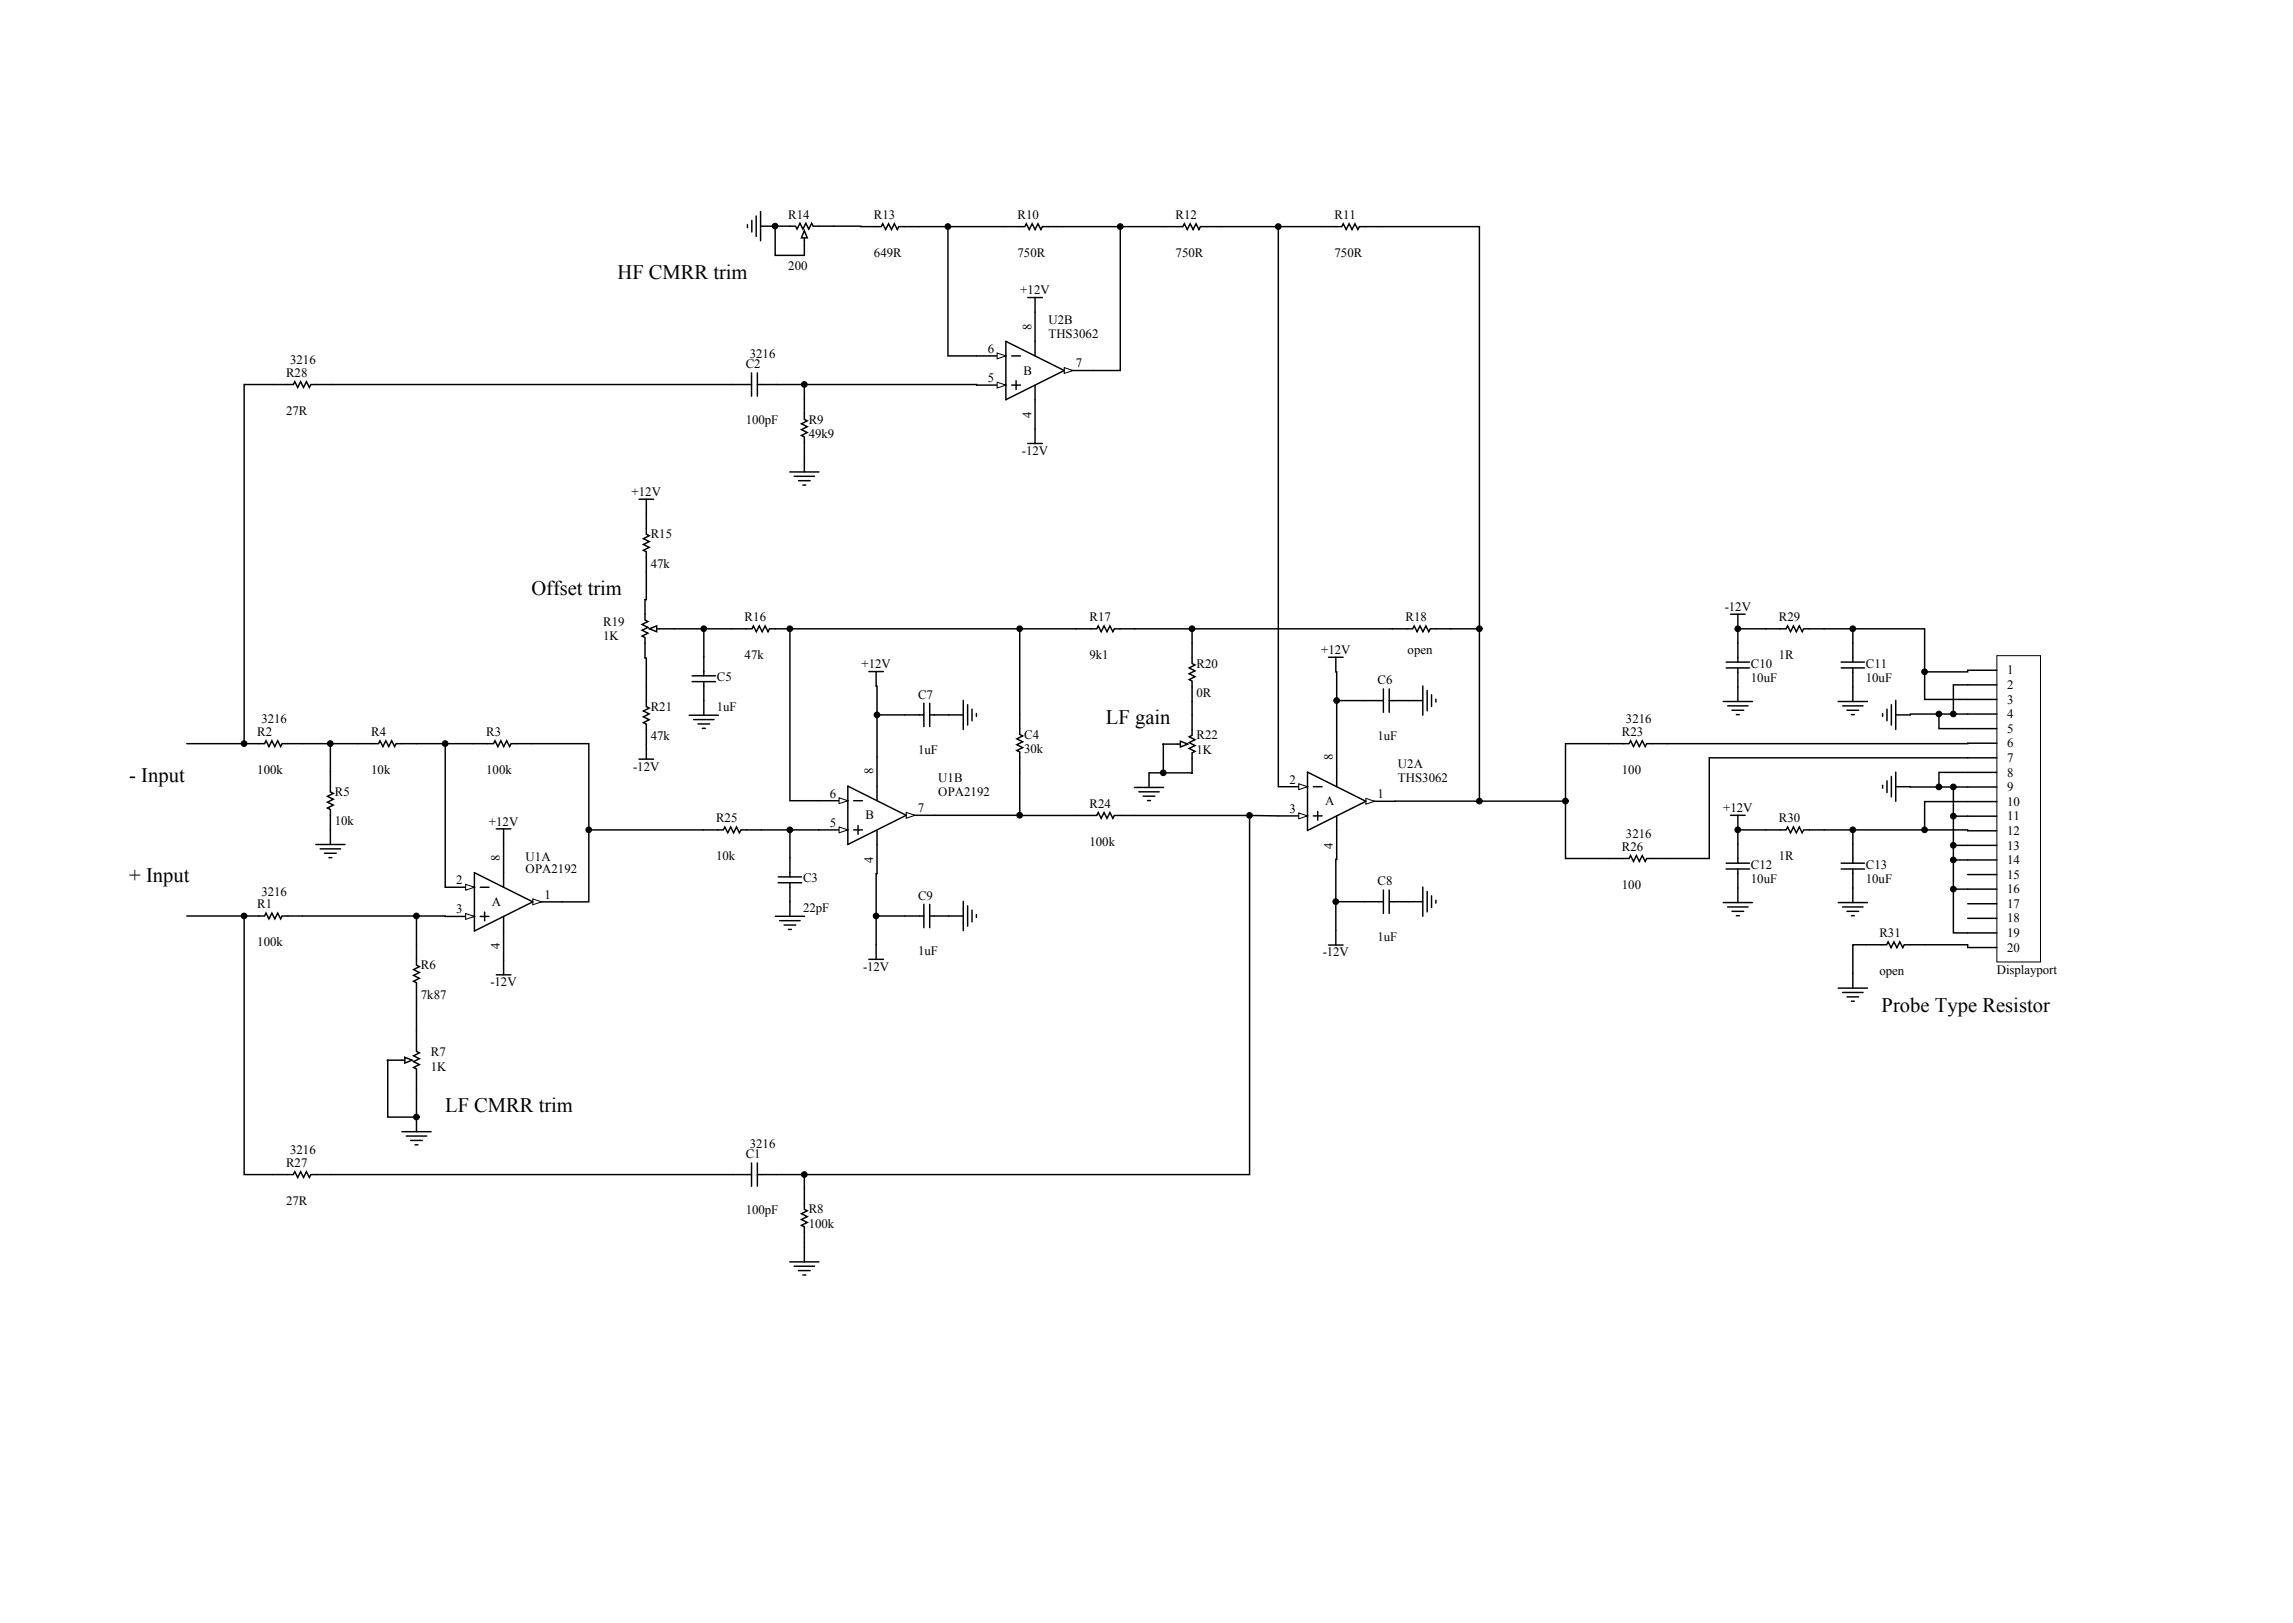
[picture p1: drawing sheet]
<svg xmlns="http://www.w3.org/2000/svg" width="840mm" height="594mm" viewBox="0 0 840 594" stroke-linecap="round" stroke-linejoin="round" font-family="sans-serif">
<defs><g id="words">
<g font-size="7.5">
<text x="226.1" y="102.1">HF CMRR trim</text>
<text x="194.6" y="217.8">Offset trim</text>
<text x="405" y="265.1">LF gain</text>
<text x="47.3" y="286.1">- Input</text>
<text x="47.3" y="322.9">+ Input</text>
<text x="689" y="370.3">Probe Type Resistor</text>
<text x="163" y="407.1">LF CMRR trim</text>
</g>
<g font-size="4.7">
<text x="288.6" y="80">R14</text>
<text x="320" y="80.2">R13</text>
<text x="372.6" y="80.2">R10</text>
<text x="430.5" y="80.2">R12</text>
<text x="488.6" y="80.2">R11</text>
<text x="320" y="94.1">649R</text>
<text x="372.6" y="94.1">750R</text>
<text x="430.5" y="94.1">750R</text>
<text x="488.6" y="94.1">750R</text>
<text x="288.6" y="98.7">200</text>
<text x="373.6" y="107.8">+12V</text>
<text x="383.9" y="118.6">U2B</text>
<text x="383.9" y="123.8">THS3062</text>
<text x="274.5" y="131.2">3216</text>
<text x="361.7" y="129.1">6</text>
<text x="104.7" y="138">R28</text>
<text x="106.2" y="133.3">3216</text>
<text x="273" y="134.8">C2</text>
<text x="374.7" y="137.1">B</text>
<text x="394" y="134.5">7</text>
<text x="361.7" y="139.8">5</text>
<text x="104.7" y="151.9">27R</text>
<text x="273" y="155.1">100pF</text>
<text x="296.1" y="155">R9</text>
<text x="296.1" y="160.4">49k9</text>
<text x="374.2" y="166.5">-12V</text>
<text x="231.3" y="181.6">+12V</text>
<text x="238.3" y="197.1">R15</text>
<text x="238.3" y="207.8">47k</text>
<text x="272.7" y="227.4">R16</text>
<text x="398.9" y="227.4">R17</text>
<text x="514.6" y="227.4">R18</text>
<text x="631.5" y="223.7">-12V</text>
<text x="651.3" y="227.4">R29</text>
<text x="220.9" y="229">R19</text>
<text x="220.9" y="234.3">1K</text>
<text x="483.7" y="239.4">+12V</text>
<text x="515.4" y="239.5">open</text>
<text x="272.7" y="241.3">47k</text>
<text x="315.4" y="244.7">+12V</text>
<text x="398.9" y="241.3">9k1</text>
<text x="438.1" y="244.4">R20</text>
<text x="641.1" y="244.4">C10</text>
<text x="651.3" y="241.3">1R</text>
<text x="683.2" y="244.4">C11</text>
<text x="262.5" y="249.4">C5</text>
<text x="504.4" y="250.5">C6</text>
<text x="641.1" y="249.7">10uF</text>
<text x="683.2" y="249.7">10uF</text>
<text x="734.9" y="246.9">1</text>
<text x="336.1" y="255.7">C7</text>
<text x="438.1" y="255.1">0R</text>
<text x="734.9" y="252.2">2</text>
<text x="734.9" y="257.5">3</text>
<text x="238.3" y="260.2">R21</text>
<text x="262.5" y="260.1">1uF</text>
<text x="734.9" y="262.9">4</text>
<text x="94.2" y="269.5">R2</text>
<text x="95.7" y="264.8">3216</text>
<text x="135.9" y="269.5">R4</text>
<text x="178" y="269.5">R3</text>
<text x="593.9" y="269.5">R23</text>
<text x="595.4" y="264.8">3216</text>
<text x="734.9" y="268.2">5</text>
<text x="238.3" y="270.8">47k</text>
<text x="375" y="275.7">30k</text>
<text x="375" y="270.4">C4</text>
<text x="438.1" y="270.7">R22</text>
<text x="504.4" y="270.8">1uF</text>
<text x="734.9" y="273.6">6</text>
<text x="336.1" y="276">1uF</text>
<text x="438.1" y="276">1K</text>
<text x="511.9" y="280.9">U2A</text>
<text x="734.9" y="278.9">7</text>
<text x="94.2" y="283.3">100k</text>
<text x="135.9" y="283.3">10k</text>
<text x="178" y="283.3">100k</text>
<text x="231.8" y="282.1">-12V</text>
<text x="343.6" y="286.1">U1B</text>
<text x="472.1" y="286.8">2</text>
<text x="511.9" y="286.3">THS3062</text>
<text x="593.9" y="283.3">100</text>
<text x="734.9" y="284.2">8</text>
<text x="122.6" y="291.4">R5</text>
<text x="303.8" y="291.9">6</text>
<text x="343.6" y="291.4">OPA2192</text>
<text x="504.4" y="292.2">1</text>
<text x="734.9" y="289.6">9</text>
<text x="316.9" y="300">B</text>
<text x="336.1" y="297.3">7</text>
<text x="398.9" y="295.7">R24</text>
<text x="472.1" y="297.5">3</text>
<text x="485.2" y="294.8">A</text>
<text x="630.9" y="297.3">+12V</text>
<text x="734.9" y="294.9">10</text>
<text x="122.6" y="302.1">10k</text>
<text x="179" y="302.2">+12V</text>
<text x="262.2" y="301">R25</text>
<text x="303.8" y="302.6">5</text>
<text x="651.3" y="301">R30</text>
<text x="734.9" y="300.3">11</text>
<text x="734.9" y="305.6">12</text>
<text x="398.9" y="309.6">100k</text>
<text x="593.9" y="311.5">R26</text>
<text x="595.4" y="306.8">3216</text>
<text x="734.9" y="311">13</text>
<text x="192.5" y="315.2">U1A</text>
<text x="262.2" y="314.9">10k</text>
<text x="651.3" y="314.9">1R</text>
<text x="734.9" y="316.3">14</text>
<text x="167.1" y="323.6">2</text>
<text x="192.5" y="319.4">OPA2192</text>
<text x="294" y="323">C3</text>
<text x="641.1" y="323.3">10uF</text>
<text x="641.1" y="318">C12</text>
<text x="683.2" y="323.3">10uF</text>
<text x="683.2" y="318">C13</text>
<text x="734.9" y="321.6">15</text>
<text x="95.7" y="327.8">3216</text>
<text x="199.4" y="329">1</text>
<text x="336.1" y="329.3">C9</text>
<text x="504.4" y="324.1">C8</text>
<text x="593.9" y="325.4">100</text>
<text x="734.9" y="327">16</text>
<text x="94.2" y="332.5">R1</text>
<text x="167.1" y="334.3">3</text>
<text x="180.1" y="331.6">A</text>
<text x="294" y="333.7">22pF</text>
<text x="734.9" y="332.3">17</text>
<text x="734.9" y="337.7">18</text>
<text x="94.2" y="346.4">100k</text>
<text x="504.4" y="344.4">1uF</text>
<text x="688.2" y="343.1">R31</text>
<text x="734.9" y="343">19</text>
<text x="336.1" y="349.6">1uF</text>
<text x="484.3" y="350.1">-12V</text>
<text x="734.9" y="348.3">20</text>
<text x="154.1" y="354.8">R6</text>
<text x="316" y="355.3">-12V</text>
<text x="688.2" y="356.9">open</text>
<text x="731.2" y="356.4">Displayport</text>
<text x="154.1" y="365.5">7k87</text>
<text x="179.6" y="361">-12V</text>
<text x="157.8" y="386.7">R7</text>
<text x="157.8" y="392">1K</text>
<text x="106.2" y="422.5">3216</text>
<text x="273" y="424">C1</text>
<text x="274.5" y="420.4">3216</text>
<text x="104.7" y="427.2">R27</text>
<text x="104.7" y="441.1">27R</text>
<text x="273" y="444.3">100pF</text>
<text x="296.1" y="449.5">100k</text>
<text x="296.1" y="444.2">R8</text>
</g>
<g font-size="4.6">
<text x="377.6" y="120.7" transform="rotate(-90 377.6 120.7)">8</text>
<text x="377.6" y="153" transform="rotate(-90 377.6 153)">4</text>
<text x="488.1" y="278.4" transform="rotate(-90 488.1 278.4)">8</text>
<text x="319.8" y="283.5" transform="rotate(-90 319.8 283.5)">8</text>
<text x="488.1" y="310.7" transform="rotate(-90 488.1 310.7)">4</text>
<text x="183" y="315.2" transform="rotate(-90 183 315.2)">8</text>
<text x="319.8" y="315.8" transform="rotate(-90 319.8 315.8)">4</text>
<text x="183" y="347.5" transform="rotate(-90 183 347.5)">4</text>
</g>
</g></defs>
<path d="M163 324.8h10.7" fill="none" stroke="#000" stroke-width=".53"/>
<path d="M170.5 323.7l3.2 1.1-3.2 1z" fill="#fff" stroke="#000" stroke-width=".37"/>
<path d="M163 335.5h10.7" fill="none" stroke="#000" stroke-width=".53"/>
<path d="M170.5 334.4l3.2 1.1-3.2 1z" fill="#fff" stroke="#000" stroke-width=".37"/>
<path d="M195.1 330.1h10.7" fill="none" stroke="#000" stroke-width=".53"/>
<path d="M195.1 329l3.2 1.1-3.2 1.1z" fill="#fff" stroke="#000" stroke-width=".37"/>
<path d="M173.7 319.4l21.4 10.7-21.4 10.7zM184.4 308.7v16.1M299.8 303.8h10.6M175.8 324.8h3.3M175.8 335.5h3.3M177.5 333.8v3.3M184.4 335.5v16" fill="none" stroke="#000" stroke-width=".53"/>
<path d="M307.2 302.7l3.2 1.1-3.2 1z" fill="#fff" stroke="#000" stroke-width=".37"/>
<path d="M299.8 293.1h10.6" fill="none" stroke="#000" stroke-width=".53"/>
<path d="M307.2 292l3.2 1.1-3.2 1.1z" fill="#fff" stroke="#000" stroke-width=".37"/>
<path d="M331.8 298.4h10.7" fill="none" stroke="#000" stroke-width=".53"/>
<path d="M331.8 297.4l3.2 1-3.2 1.1z" fill="#fff" stroke="#000" stroke-width=".37"/>
<path d="M321.1 277.1v16M310.4 287.8l21.4 10.6-21.4 10.7zM312.6 293.1h3.2M468.1 288h10.7M312.6 303.8h3.2M314.2 302.2v3.2M321.1 303.8v16" fill="none" stroke="#000" stroke-width=".53"/>
<path d="M475.6 286.9l3.2 1.1-3.2 1z" fill="#fff" stroke="#000" stroke-width=".37"/>
<path d="M468.1 298.6h10.7" fill="none" stroke="#000" stroke-width=".53"/>
<path d="M475.6 297.6l3.2 1-3.2 1.1z" fill="#fff" stroke="#000" stroke-width=".37"/>
<path d="M500.1 293.3h10.7" fill="none" stroke="#000" stroke-width=".53"/>
<path d="M500.1 292.2l3.2 1.1-3.2 1.1z" fill="#fff" stroke="#000" stroke-width=".37"/>
<path d="M357.6 141h10.7M489.4 271.9v16.1M478.8 282.6l21.3 10.7-21.3 10.7zM480.9 288h3.2M480.9 298.6h3.2M482.5 297v3.3M489.4 298.6v16.1" fill="none" stroke="#000" stroke-width=".53"/>
<path d="M365.1 139.9l3.2 1.1-3.2 1z" fill="#fff" stroke="#000" stroke-width=".37"/>
<path d="M357.6 130.3h10.7" fill="none" stroke="#000" stroke-width=".53"/>
<path d="M365.1 129.2l3.2 1.1-3.2 1.1z" fill="#fff" stroke="#000" stroke-width=".37"/>
<path d="M389.7 135.6h10.7" fill="none" stroke="#000" stroke-width=".53"/>
<path d="M389.7 134.6l3.2 1-3.2 1.1z" fill="#fff" stroke="#000" stroke-width=".37"/>
<g fill="none" stroke="#000" stroke-width=".53">
<path d="M376.3 108.9h5.4M379 108.9v21.4M368.3 124.9l21.4 10.7-21.4 10.7zM370.5 130.3h3.2M372.1 139.4v3.2M370.5 141h3.2M379 141v21.3M376.3 162.3h5.4M318.1 245.8h5.4M320.8 245.8v5.4h.3v10.5h17.2M338.3 257.4v8.6M340.4 257.4v8.6"/>
<path d="M352.7 256.3v10.7M354.3 257.9v7.5M355.9 259.5v4.3M486.5 240.6h5.3M489.1 240.6v5.3h.3v10.5h17.1M489.4 256.4v15.4M506.5 252.2v8.5M508.7 256.4h12.3M508.7 252.2v8.5M521 251.1v10.7M522.6 252.7v7.5M524.2 254.3v4.3"/>
<path d="M525.8 255.9v1.1M321.1 261.7v15.4M340.4 261.7h12.3M357.5 261.2v1M181.7 303.4h5.4M184.4 303.4v5.3M321.1 319.8h-.3v31.4M489.4 314.5h-.3v31.4M320.8 335.3h17.5M338.3 331v8.6M340.4 331v8.6M340.4 335.3h12.3"/>
<path d="M352.7 329.9v10.7M354.3 331.6v7.4M355.9 333.2v4.2M357.5 334.8v1M489.1 330.1h17.4M506.5 325.8v8.5M508.7 325.8v8.5M508.7 330.1h12.3M521 324.7v10.7M522.6 326.3v7.5M524.2 327.9v4.3M525.8 329.5v1.1"/>
<path d="M181.7 356.8h5.4M184.4 351.5v5.3M318.1 351.2h5.4M486.5 345.9h5.3M152.5 377.4v5.3M147.2 388.1h2.6M152.5 393.4v5.3"/>
</g>
<path d="M148.2 387l2.7 1.1-2.7 1z" fill="#fff" stroke="#000" stroke-width=".53"/>
<g fill="none" stroke="#000" stroke-width=".53">
<path d="M275.2 136.5v8.5M277.3 136.5v8.5M268.2 140.8h7M277.3 140.8h7M236.2 219.5v5.3M236.2 235.5v5.4M238.8 230.2h2.7M89.4 272.2h7.5l.5-1.1 1.1 2.2 1-2.2 1.1 2.2 1.1-2.2 1.1 2.2 .5-1.1h17.7M163 272.2h-18l-.5 1.1-1.1-2.2-1.1 2.2-1-2.2-1.1 2.2-1.1-2.2-.5 1.1h-17.6v17.7l1 .5-2.1 1.1 2.1 1.1-2.1 1 2.1 1.1-2.1 1.1 1.1 .5v12.8M373.4 261.4v-31.2h-84.2v62.9h10.6M373.4 282.7v15.7h-30.9M115.6 309.1h10.7"/>
<path d="M117.2 310.7h7.5M118.8 312.3h4.3M120.4 313.9h1.1M215.6 303.8v-31.6h-28.5l-.5 1.1-1.1-2.2-1 2.2-1.1-2.2-1.1 2.2-1.1-2.2-.5 1.1h-17.7v52.6M289.2 303.8v17.2M299.8 303.8h-28.5l-.6 1-1-2.1-1.1 2.1-1.1-2.1-1 2.1-1.1-2.1-.5 1.1h-49.3v26.3h-9.8M89.4 335.3h7.5l.5-1.1 1.1 2.2 1-2.2 1.1 2.2 1.1-2.2 1.1 2.2 .5-1.1h49.2M163 335.5l-10.5-.2v18l1.1 .5-2.2 1.1 2.2 1.1-2.2 1 2.2 1.1-2.2 1.1 1.1 .5v17.7M283.9 335.4h10.7M285 321h8.5M285 323.1h8.5M285.5 337h7.5"/>
<path d="M287.1 338.6h4.3M289.2 323.1v12.3M288.7 340.2h1.1M147.2 388.1h-5.4l.2 20.8h10.5v-10.2M152.5 382.7v2.2l1.1 .5-2.2 1.1 2.2 1-2.2 1.1 2.2 1.1-2.2 1 1.1 .6v2.1M147.2 414.2h10.6M148.8 415.8h7.4M150.4 417.4h4.2M152 419h1M152.5 408.9v5.3"/>
</g>
<path d="M237.8 230.2l2.6-1.1v2.1z" fill="#fff" stroke="#000" stroke-width=".53"/>
<g fill="none" stroke="#000" stroke-width=".53">
<path d="M234 182.7h5.3M236.7 182.7v12.9l1 .5-2.1 1.1 2.1 1-2.1 1.1 2.1 1.1-2.1 1 1.1 .6v17.5h-.5M236.2 224.8v2.2l1 .5-2.1 1.1 2.1 1-2.1 1.1 2.1 1.1-2.1 1 1.1 .6v2.1M241.5 230.2h33.8l.6-1.1 1 2.1 1.1-2.1 1.1 2.1 1-2.1 1.1 2.1 .6-1h7.4M257.7 230.2v17.2M373.4 230.2h28.2l.5-1.1 1.1 2.1 1.1-2.1 1 2.1 1.1-2.1 1.1 2.1 .5-1h109.3l.5-1.1 1.1 2.1 1.1-2.1 1 2.1 1.1-2.1 1.1 2.1 .5-1h18v63.1h-30.9M236.2 240.9h.5v17.7l1 .6-2.1 1 2.1 1.1-2.1 1.1 2.1 1-2.1 1.1 1.1 .5v12.9M253.4 247.4h8.6M253.4 249.5h8.6M257.7 249.5v12.3M234 277.9h5.3M252.4 261.8h10.7"/>
<path d="M254 263.4h7.4M255.6 265h4.2M257.2 266.6h1M431.2 272.4h2.6M436.5 261.7v5.3M436.5 277.7v5.4M373.4 298.4l28.2 .1 .5-1.1 1.1 2.2 1.1-2.2 1 2.2 1.1-2.2 1.1 2.2 .5-1.1 60.1 .1"/>
</g>
<path d="M432.2 271.3l2.7 1.1-2.7 1z" fill="#fff" stroke="#000" stroke-width=".53"/>
<g fill="none" stroke="#000" stroke-width=".53">
<path d="M283.8 82.8h5.4M294.5 85.5v2.6M299.9 82.8h5.3M315.2 83h7.5l.5-1.1 1.1 2.1 1.1-2.1 1 2.1 1.1-2.1 1.1 2.1 .5-1h7.5M410.2 83v52.6h-9.8M505.2 83h-7.5l-.5 1-1.1-2.1-1 2.1-1.1-2.1-1.1 2.1-1-2.1-.6 1.1h-51.8l-.5 1-1.1-2.1-1 2.1-1.1-2.1-1.1 2.1-1-2.1-.6 1.1h-51.4l-.6 1-1-2.1-1.1 2.1-1.1-2.1-1 2.1-1.1-2.1-.5 1.1h-28.2v47.3h10.5M436.5 230.2v12.7l1.1 .5-2.2 1.1 2.2 1.1-2.2 1 2.2 1.1-2.2 1.1 1.1 .5v7.5M425.8 272.4h5.4M436.5 267v2.2l-1.1 .5 2.2 1.1-2.2 1 2.2 1.1-2.2 1.1 2.2 1-1.1 .6v2.1M415.4 288.2h10.7M417 289.8h7.5M418.6 291.4h4.3"/>
<path d="M420.2 293h1.1M420.7 282.9v5.3"/>
</g>
<path d="M294.5 84.4l1.1 2.7h-2.1z" fill="#fff" stroke="#000" stroke-width=".53"/>
<g fill="none" stroke="#000" stroke-width=".53">
<path d="M276.9 79.1v7.4M278.5 77.5v10.6M273.7 82.3v1M275.3 80.7v4.2M278.5 82.8h5.3v10.7h10.7v-5.4M289.2 82.8h2.1l.6 1.1 1-2.2 1.1 2.2 1.1-2.2 1 2.2 1.1-2.2 .5 1.1h2.2M305.2 82.8l10 .2M336.6 83h10.5M468.1 83v205M505.2 83h36.5v147.2M268.2 140.8h-154.4l-.5 1-1.1-2.1-1.1 2.1-1-2.1-1.1 2.1-1.1-2.1-.5 1.1h-18v131.4h-21M284.3 140.8h73.3v.2"/>
<path d="M294.5 140.8v12.7l1.1 .6-2.1 1 2.1 1.1-2.1 1.1 2.1 1-2.1 1.1 1 .5v12.8M289.2 172.7h10.7M290.8 174.4h7.5M292.4 176h4.3M294 177.6h1.1M436.5 256.8v4.9M425.8 272.4l.2 10.5M610.4 272.2h-7.5l-.5 1.1-1.1-2.2-1 2.2-1.1-2.2-1.1 2.2-1-2.2-.6 1.1h-23.3v42h23.3l.6-1 1 2.1 1.1-2.1 1.1 2.1 1-2.1 1.1 2.1 .5-1.1h7.5M420.7 282.9l15.8 .2M457.5 298.5v131.4h-163M541.7 293.3h31.5M68.4 335.3h21v94.6h18l.5-1 1.1 2.1 1.1-2.1 1 2.1 1.1-2.1 1.1 2.1 .5-1.1h161.4"/>
<path d="M275.2 425.7v8.5M277.3 429.9h17.2v12.8l1.1 .5-2.1 1.1 2.1 1-2.1 1.1 2.1 1.1-2.1 1 1 .6v12.8M277.3 425.7v8.5M289.2 461.9h10.7M290.8 463.5h7.5M292.4 465.1h4.3M294 466.7h1.1"/>
</g>
<path d="M731.2 240h16v112.1h-16z" fill="#fff" stroke="#000" stroke-width=".37"/>
<g fill="none" stroke="#000" stroke-width=".53">
<path d="M633.7 224.8h5.3M636.3 224.8v5.4M678.4 230.2h26.3v15.7M631 256.8h10.7M632.1 242.3h8.5M632.1 244.5h8.5M632.6 258.4h7.5M634.2 260h4.3M636.3 242.3v-12.1h17.7l.6-1.1 1 2.1 1.1-2.1 1.1 2.1 1-2.1 1.1 2.1 .5-1h18v12.1M636.3 244.5v12.3M673.1 256.8h10.7M674.2 242.3h8.5"/>
<path d="M674.2 244.5h8.5M674.7 258.4h7.5M676.3 260h4.3M678.4 244.5v12.3M690.9 259.5v4.3M692.5 257.9v7.5M694.1 256.3v10.7M731.2 250.7h-15.9v10.7h-5.3M731.2 245.3h-10.7v.6h-15.8v10.1h26.5M373.4 261.4v7.4l1.1 .6-2.2 1 2.2 1.1-2.2 1.1 2.2 1-2.2 1.1 1.1 .6v7.4M635.8 261.6h1.1M677.9 261.6h1.1"/>
<path d="M689.3 261.2v1M694.1 261.7h5.4v-.3h10.5v5.3h21.2M715.3 261.4h15.9M731.2 272l-120.8 .2M731.2 277.4h-105.3v36.8h-15.5M633.7 298.4h5.3M636.3 298.4v5.4M689.3 287.4v1.1M690.9 285.8v4.3M692.5 284.2v7.5M694.1 288l37.1 .1M694.1 282.6v10.7"/>
<path d="M715.3 288.1v10.7h15.9M715.3 298.8v10.6h15.9M731.2 282.7h-21.2v5.4M731.2 293.4h-26.5v10.4h15.8v.3h10.7M632.1 316h8.5M632.1 318.1h8.5M636.3 316v-12.2h17.7l.6-1.1 1 2.1 1.1-2.1 1.1 2.1 1-2.1 1.1 2.1 .5-1h18v12.2M636.3 318.1v12.3M674.2 316h8.5M674.2 318.1h8.5M678.4 318.1v12.3M678.4 303.8h26.3"/>
<path d="M715.3 314.8v10.7h15.9M715.3 309.4v5.4h15.9M631 330.4h10.7M632.6 332h7.5M634.2 333.6h4.3M635.8 335.2h1.1M673.1 330.4h10.7M674.7 332h7.5M676.3 333.6h4.3M677.9 335.2h1.1M715.3 325.5v16h15.9M720.5 320.1h10.7"/>
<path d="M720.5 330.8h10.7M720.5 336.1h10.7M731.2 346.8h-10.7v-1h-23.3l-.5 1.1-1.1-2.2-1 2.2-1.1-2.2-1.1 2.2-1-2.2-.6 1.1h-12.4v15.9M673.1 361.7h10.7M674.7 363.3h7.5M676.3 364.9h4.3M677.9 366.5h1.1"/>
</g>
<g fill="#000" stroke="#000" stroke-width=".37">
<circle cx="283.8" cy="82.8" r="1.04"/>
<circle cx="347.1" cy="82.9" r="1.04"/>
<circle cx="410.2" cy="82.9" r="1.04"/>
<circle cx="468" cy="82.9" r="1.04"/>
<circle cx="294.5" cy="140.7" r="1.04"/>
<circle cx="257.7" cy="230.1" r="1.04"/>
<circle cx="289.2" cy="230.1" r="1.04"/>
<circle cx="373.4" cy="230.1" r="1.04"/>
<circle cx="436.5" cy="230.1" r="1.04"/>
<circle cx="541.7" cy="230.1" r="1.04"/>
<circle cx="636.3" cy="230.1" r="1.04"/>
<circle cx="678.4" cy="230.1" r="1.04"/>
<circle cx="489.4" cy="256.4" r="1.04"/>
<circle cx="704.7" cy="245.9" r="1.04"/>
<circle cx="89.4" cy="272.2" r="1.04"/>
<circle cx="120.9" cy="272.2" r="1.04"/>
<circle cx="163" cy="272.2" r="1.04"/>
<circle cx="321.1" cy="261.7" r="1.04"/>
<circle cx="709.9" cy="261.3" r="1.04"/>
<circle cx="715.2" cy="261.3" r="1.04"/>
<circle cx="373.4" cy="298.4" r="1.04"/>
<circle cx="425.9" cy="282.9" r="1.04"/>
<circle cx="457.5" cy="298.5" r="1.04"/>
<circle cx="541.7" cy="293.2" r="1.04"/>
<circle cx="573.2" cy="293.2" r="1.04"/>
<circle cx="709.9" cy="288" r="1.04"/>
<circle cx="715.2" cy="288" r="1.04"/>
<circle cx="715.2" cy="298.7" r="1.04"/>
<circle cx="215.6" cy="303.7" r="1.04"/>
<circle cx="289.2" cy="303.7" r="1.04"/>
<circle cx="636.3" cy="303.7" r="1.04"/>
<circle cx="678.4" cy="303.7" r="1.04"/>
<circle cx="704.7" cy="303.7" r="1.04"/>
<circle cx="715.2" cy="314.8" r="1.04"/>
<circle cx="715.2" cy="309.4" r="1.04"/>
<circle cx="89.4" cy="335.3" r="1.04"/>
<circle cx="152.5" cy="335.3" r="1.04"/>
<circle cx="320.8" cy="335.3" r="1.04"/>
<circle cx="489.1" cy="330" r="1.04"/>
<circle cx="715.2" cy="325.4" r="1.04"/>
<circle cx="152.5" cy="408.9" r="1.04"/>
<circle cx="294.5" cy="429.9" r="1.04"/>
</g>
<use href="#words"/>
</svg>
